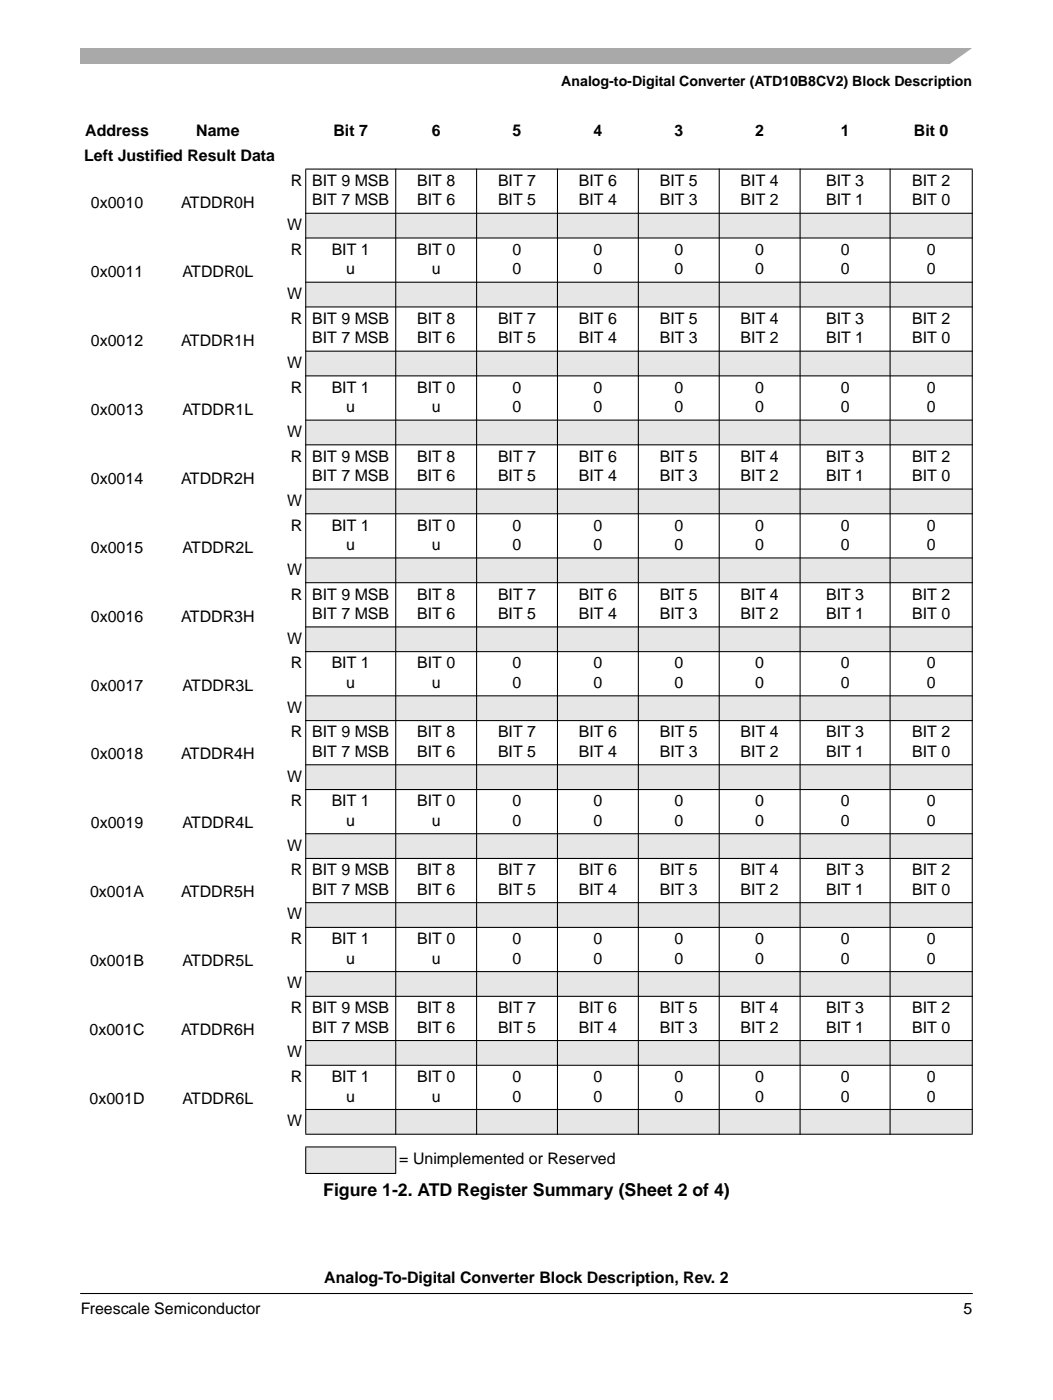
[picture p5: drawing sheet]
<svg xmlns="http://www.w3.org/2000/svg" width="210mm" height="279mm" viewBox="0 0 210 279" stroke-linecap="round" stroke-linejoin="round" font-family="sans-serif">
<defs><g id="words">
<text font-size="3.5" x="64.5" y="238.7">Figure 1-2. ATD Register Summary (Sheet 2 of 4)</text>
<g font-size="3.2">
<text x="17" y="27.2">Address</text>
<text x="39.1" y="27.2">Name</text>
<text x="66.5" y="27.2">Bit 7</text>
<text x="86.1" y="27.2">6</text>
<text x="102.2" y="27.2">5</text>
<text x="118.4" y="27.2">4</text>
<text x="134.5" y="27.2">3</text>
<text x="150.6" y="27.2">2</text>
<text x="167.7" y="27.2">1</text>
<text x="182.3" y="27.2">Bit 0</text>
<text x="16.8" y="32.2">Left Justif</text>
<text x="30.9" y="32.2">ied Result Data</text>
<text x="18.1" y="41.5">0x0010</text>
<text x="36.2" y="41.5">ATDDR0H</text>
<text x="58" y="37.1">R BIT 9 MSB</text>
<text x="62.3" y="41">BIT 7 MSB</text>
<text x="83.2" y="37.1">BIT 8</text>
<text x="83.2" y="41">BIT 6</text>
<text x="99.3" y="37.1">BIT 7</text>
<text x="99.3" y="41">BIT 5</text>
<text x="115.4" y="37.1">BIT 6</text>
<text x="115.4" y="41">BIT 4</text>
<text x="131.6" y="37.1">BIT 5</text>
<text x="131.6" y="41">BIT 3</text>
<text x="147.7" y="37.1">BIT 4</text>
<text x="147.7" y="41">BIT 2</text>
<text x="164.7" y="37.1">BIT 3</text>
<text x="164.7" y="41">BIT 1</text>
<text x="181.9" y="37.1">BIT 2</text>
<text x="181.9" y="41">BIT 0</text>
<text x="57.3" y="45.9">W</text>
<text x="58" y="50.9">R</text>
<text x="66.2" y="50.9">BIT 1</text>
<text x="83.2" y="50.9">BIT 0</text>
<text x="102.2" y="50.9">0</text>
<text x="118.4" y="50.9">0</text>
<text x="134.5" y="50.9">0</text>
<text x="150.6" y="50.9">0</text>
<text x="167.7" y="50.9">0</text>
<text x="184.8" y="50.9">0</text>
<text x="18.1" y="55.3">0x0011</text>
<text x="36.4" y="55.3">ATDDR0L</text>
<text x="57.3" y="59.7">W</text>
<text x="69.1" y="54.7">u</text>
<text x="86.1" y="54.7">u</text>
<text x="102.2" y="54.7">0</text>
<text x="118.4" y="54.7">0</text>
<text x="134.5" y="54.7">0</text>
<text x="150.6" y="54.7">0</text>
<text x="167.7" y="54.7">0</text>
<text x="184.8" y="54.7">0</text>
<text x="58" y="64.6">R BIT 9 MSB</text>
<text x="83.2" y="64.6">BIT 8</text>
<text x="99.3" y="64.6">BIT 7</text>
<text x="115.4" y="64.6">BIT 6</text>
<text x="131.6" y="64.6">BIT 5</text>
<text x="147.7" y="64.6">BIT 4</text>
<text x="164.7" y="64.6">BIT 3</text>
<text x="181.9" y="64.6">BIT 2</text>
<text x="18.1" y="69">0x0012</text>
<text x="36.2" y="69">ATDDR1H</text>
<text x="62.3" y="68.5">BIT 7 MSB</text>
<text x="83.2" y="68.5">BIT 6</text>
<text x="99.3" y="68.5">BIT 5</text>
<text x="115.4" y="68.5">BIT 4</text>
<text x="131.6" y="68.5">BIT 3</text>
<text x="147.7" y="68.5">BIT 2</text>
<text x="164.7" y="68.5">BIT 1</text>
<text x="181.9" y="68.5">BIT 0</text>
<text x="57.3" y="73.4">W</text>
<text x="18.1" y="82.8">0x0013</text>
<text x="36.4" y="82.8">ATDDR1L</text>
<text x="58" y="78.4">R</text>
<text x="66.2" y="78.4">BIT 1</text>
<text x="69.1" y="82.3">u</text>
<text x="83.2" y="78.4">BIT 0</text>
<text x="86.1" y="82.3">u</text>
<text x="102.2" y="78.4">0</text>
<text x="102.2" y="82.3">0</text>
<text x="118.4" y="78.4">0</text>
<text x="118.4" y="82.3">0</text>
<text x="134.5" y="78.4">0</text>
<text x="134.5" y="82.3">0</text>
<text x="150.6" y="78.4">0</text>
<text x="150.6" y="82.3">0</text>
<text x="167.7" y="78.4">0</text>
<text x="167.7" y="82.3">0</text>
<text x="184.8" y="78.4">0</text>
<text x="184.8" y="82.3">0</text>
<text x="57.3" y="87.2">W</text>
<text x="58" y="92.1">R BIT 9 MSB</text>
<text x="83.2" y="92.1">BIT 8</text>
<text x="99.3" y="92.1">BIT 7</text>
<text x="115.4" y="92.1">BIT 6</text>
<text x="131.6" y="92.1">BIT 5</text>
<text x="147.7" y="92.1">BIT 4</text>
<text x="164.7" y="92.1">BIT 3</text>
<text x="181.9" y="92.1">BIT 2</text>
<text x="18.1" y="96.5">0x0014</text>
<text x="36.2" y="96.5">ATDDR2H</text>
<text x="57.3" y="101">W</text>
<text x="62.3" y="96">BIT 7 MSB</text>
<text x="83.2" y="96">BIT 6</text>
<text x="99.3" y="96">BIT 5</text>
<text x="115.4" y="96">BIT 4</text>
<text x="131.6" y="96">BIT 3</text>
<text x="147.7" y="96">BIT 2</text>
<text x="164.7" y="96">BIT 1</text>
<text x="181.9" y="96">BIT 0</text>
<text x="58" y="105.9">R</text>
<text x="66.2" y="105.9">BIT 1</text>
<text x="83.2" y="105.9">BIT 0</text>
<text x="102.2" y="105.9">0</text>
<text x="118.4" y="105.9">0</text>
<text x="134.5" y="105.9">0</text>
<text x="150.6" y="105.9">0</text>
<text x="167.7" y="105.9">0</text>
<text x="184.8" y="105.9">0</text>
<text x="18.1" y="110.3">0x0015</text>
<text x="36.4" y="110.3">ATDDR2L</text>
<text x="69.1" y="109.8">u</text>
<text x="86.1" y="109.8">u</text>
<text x="102.2" y="109.8">0</text>
<text x="118.4" y="109.8">0</text>
<text x="134.5" y="109.8">0</text>
<text x="150.6" y="109.8">0</text>
<text x="167.7" y="109.8">0</text>
<text x="184.8" y="109.8">0</text>
<text x="57.3" y="114.7">W</text>
<text x="58" y="119.6">R BIT 9 MSB</text>
<text x="83.2" y="119.6">BIT 8</text>
<text x="99.3" y="119.6">BIT 7</text>
<text x="115.4" y="119.6">BIT 6</text>
<text x="131.6" y="119.6">BIT 5</text>
<text x="147.7" y="119.6">BIT 4</text>
<text x="164.7" y="119.6">BIT 3</text>
<text x="181.9" y="119.6">BIT 2</text>
<text x="18.1" y="124.1">0x0016</text>
<text x="36.2" y="124.1">ATDDR3H</text>
<text x="62.3" y="123.5">BIT 7 MSB</text>
<text x="83.2" y="123.5">BIT 6</text>
<text x="99.3" y="123.5">BIT 5</text>
<text x="115.4" y="123.5">BIT 4</text>
<text x="131.6" y="123.5">BIT 3</text>
<text x="147.7" y="123.5">BIT 2</text>
<text x="164.7" y="123.5">BIT 1</text>
<text x="181.9" y="123.5">BIT 0</text>
<text x="57.3" y="128.5">W</text>
<text x="18.1" y="137.8">0x0017</text>
<text x="36.4" y="137.8">ATDDR3L</text>
<text x="58" y="133.4">R</text>
<text x="66.2" y="133.4">BIT 1</text>
<text x="69.1" y="137.3">u</text>
<text x="83.2" y="133.4">BIT 0</text>
<text x="86.1" y="137.3">u</text>
<text x="102.2" y="133.4">0</text>
<text x="102.2" y="137.3">0</text>
<text x="118.4" y="133.4">0</text>
<text x="118.4" y="137.3">0</text>
<text x="134.5" y="133.4">0</text>
<text x="134.5" y="137.3">0</text>
<text x="150.6" y="133.4">0</text>
<text x="150.6" y="137.3">0</text>
<text x="167.7" y="133.4">0</text>
<text x="167.7" y="137.3">0</text>
<text x="184.8" y="133.4">0</text>
<text x="184.8" y="137.3">0</text>
<text x="57.3" y="142.2">W</text>
<text x="58" y="147.2">R BIT 9 MSB</text>
<text x="83.2" y="147.2">BIT 8</text>
<text x="99.3" y="147.2">BIT 7</text>
<text x="115.4" y="147.2">BIT 6</text>
<text x="131.6" y="147.2">BIT 5</text>
<text x="147.7" y="147.2">BIT 4</text>
<text x="164.7" y="147.2">BIT 3</text>
<text x="181.9" y="147.2">BIT 2</text>
<text x="18.1" y="151.6">0x0018</text>
<text x="36.2" y="151.6">ATDDR4H</text>
<text x="57.3" y="156">W</text>
<text x="62.3" y="151">BIT 7 MSB</text>
<text x="83.2" y="151">BIT 6</text>
<text x="99.3" y="151">BIT 5</text>
<text x="115.4" y="151">BIT 4</text>
<text x="131.6" y="151">BIT 3</text>
<text x="147.7" y="151">BIT 2</text>
<text x="164.7" y="151">BIT 1</text>
<text x="181.9" y="151">BIT 0</text>
<text x="58" y="160.9">R</text>
<text x="66.2" y="160.9">BIT 1</text>
<text x="83.2" y="160.9">BIT 0</text>
<text x="102.2" y="160.9">0</text>
<text x="118.4" y="160.9">0</text>
<text x="134.5" y="160.9">0</text>
<text x="150.6" y="160.9">0</text>
<text x="167.7" y="160.9">0</text>
<text x="184.8" y="160.9">0</text>
<text x="18.1" y="165.3">0x0019</text>
<text x="36.4" y="165.3">ATDDR4L</text>
<text x="69.1" y="164.8">u</text>
<text x="86.1" y="164.8">u</text>
<text x="102.2" y="164.8">0</text>
<text x="118.4" y="164.8">0</text>
<text x="134.5" y="164.8">0</text>
<text x="150.6" y="164.8">0</text>
<text x="167.7" y="164.8">0</text>
<text x="184.8" y="164.8">0</text>
<text x="57.3" y="169.7">W</text>
<text x="18" y="179.1">0x001A</text>
<text x="36.2" y="179.1">ATDDR5H</text>
<text x="58" y="174.7">R BIT 9 MSB</text>
<text x="62.3" y="178.6">BIT 7 MSB</text>
<text x="83.2" y="174.7">BIT 8</text>
<text x="83.2" y="178.6">BIT 6</text>
<text x="99.3" y="174.7">BIT 7</text>
<text x="99.3" y="178.6">BIT 5</text>
<text x="115.4" y="174.7">BIT 6</text>
<text x="115.4" y="178.6">BIT 4</text>
<text x="131.6" y="174.7">BIT 5</text>
<text x="131.6" y="178.6">BIT 3</text>
<text x="147.7" y="174.7">BIT 4</text>
<text x="147.7" y="178.6">BIT 2</text>
<text x="164.7" y="174.7">BIT 3</text>
<text x="164.7" y="178.6">BIT 1</text>
<text x="181.9" y="174.7">BIT 2</text>
<text x="181.9" y="178.6">BIT 0</text>
<text x="57.3" y="183.5">W</text>
<text x="58" y="188.4">R</text>
<text x="66.2" y="188.4">BIT 1</text>
<text x="83.2" y="188.4">BIT 0</text>
<text x="102.2" y="188.4">0</text>
<text x="118.4" y="188.4">0</text>
<text x="134.5" y="188.4">0</text>
<text x="150.6" y="188.4">0</text>
<text x="167.7" y="188.4">0</text>
<text x="184.8" y="188.4">0</text>
<text x="18" y="192.8">0x001B</text>
<text x="36.4" y="192.8">ATDDR5L</text>
<text x="57.3" y="197.3">W</text>
<text x="69.1" y="192.3">u</text>
<text x="86.1" y="192.3">u</text>
<text x="102.2" y="192.3">0</text>
<text x="118.4" y="192.3">0</text>
<text x="134.5" y="192.3">0</text>
<text x="150.6" y="192.3">0</text>
<text x="167.7" y="192.3">0</text>
<text x="184.8" y="192.3">0</text>
<text x="58" y="202.2">R BIT 9 MSB</text>
<text x="83.2" y="202.2">BIT 8</text>
<text x="99.3" y="202.2">BIT 7</text>
<text x="115.5" y="202.2">BIT 6</text>
<text x="131.6" y="202.2">BIT 5</text>
<text x="147.7" y="202.2">BIT 4</text>
<text x="164.7" y="202.2">BIT 3</text>
<text x="181.9" y="202.2">BIT 2</text>
<text x="17.9" y="206.6">0x001C</text>
<text x="36.2" y="206.6">ATDDR6H</text>
<text x="62.3" y="206.1">BIT 7 MSB</text>
<text x="83.2" y="206.1">BIT 6</text>
<text x="99.3" y="206.1">BIT 5</text>
<text x="115.5" y="206.1">BIT 4</text>
<text x="131.6" y="206.1">BIT 3</text>
<text x="147.7" y="206.1">BIT 2</text>
<text x="164.7" y="206.1">BIT 1</text>
<text x="181.9" y="206.1">BIT 0</text>
<text x="57.3" y="211">W</text>
<text x="58" y="216">R</text>
<text x="66.2" y="216">BIT 1</text>
<text x="83.2" y="216">BIT 0</text>
<text x="102.2" y="216">0</text>
<text x="118.4" y="216">0</text>
<text x="134.5" y="216">0</text>
<text x="150.6" y="216">0</text>
<text x="167.7" y="216">0</text>
<text x="184.8" y="216">0</text>
<text x="17.9" y="220.4">0x001D</text>
<text x="36.4" y="220.4">ATDDR6L</text>
<text x="69.1" y="219.8">u</text>
<text x="86.1" y="219.8">u</text>
<text x="102.2" y="219.8">0</text>
<text x="118.4" y="219.8">0</text>
<text x="134.5" y="219.8">0</text>
<text x="150.6" y="219.8">0</text>
<text x="167.7" y="219.8">0</text>
<text x="184.8" y="219.8">0</text>
<text x="57.3" y="224.8">W</text>
<text x="79.6" y="232.3">= Unimplemented or Reserved</text>
<text x="64.7" y="256.1">Analog-To-Digital Converter Block Description, Rev. 2</text>
<text x="16.1" y="262.3">Freescale Semiconductor</text>
<text x="192.1" y="262.3">5</text>
</g>
<text font-size="2.8" x="111.9" y="17.2">Analog-to-Digital Converter (ATD10B8CV2) Block Description</text>
</g></defs>
<path d="M16.1 9.5h177.8v3.2h-177.8z" fill="#a7a9ac"/>
<g fill="#fff">
<path d="M189 13l5.4-3.8h1.4v3.8z"/>
<path d="M16.1 258.1h177.8z"/>
</g>
<path d="M16.1 257.2h177.8v2.3h-177.8z" fill="#fff"/>
<path d="M16.1 258.1h177.8" fill="none" stroke="#000" stroke-width=".21"/>
<g fill="#e6e6e6">
<path d="M61 42.6h132.9v4.9h-132.9z"/>
<path d="M61 56.3h132.9v5h-132.9z"/>
<path d="M61 70.1h132.9v4.9h-132.9z"/>
<path d="M61 83.8h132.9v5h-132.9z"/>
<path d="M61 97.6h132.9v4.9h-132.9z"/>
<path d="M61 111.4h132.9v4.9h-132.9z"/>
<path d="M61 125.1h132.9v5h-132.9z"/>
<path d="M61 138.9h132.9v4.9h-132.9z"/>
<path d="M61 152.6h132.9v5h-132.9z"/>
<path d="M61 166.4h132.9v4.9h-132.9z"/>
<path d="M61 180.1h132.9v5h-132.9z"/>
<path d="M61 193.9h132.9v4.9h-132.9z"/>
<path d="M61 207.7h132.9v4.9h-132.9z"/>
<path d="M61 221.4h132.9v5h-132.9z"/>
<path d="M61 228.9h17.9v5.3h-17.9z"/>
</g>
<g fill="#000" stroke="#000" stroke-width=".21">
<path d="M60.9 33.7h133.1zM60.9 42.6h133.1zM60.9 47.5h133.1zM60.9 56.3h133.1zM60.9 61.3h133.1zM60.9 70.1h133.1zM60.9 75h133.1zM60.9 83.8h133.1zM60.9 88.8h133.1zM60.9 97.6h133.1zM60.9 102.5h133.1zM60.9 111.4h133.1z"/>
<path d="M60.9 116.3h133.1zM60.9 125.1h133.1zM60.9 130.1h133.1zM60.9 138.9h133.1zM60.9 143.8h133.1zM60.9 152.6h133.1zM60.9 157.6h133.1zM60.9 166.4h133.1zM60.9 171.3h133.1zM60.9 180.1h133.1zM60.9 185.1h133.1zM60.9 193.9h133.1z"/>
<path d="M60.9 198.8h133.1zM60.9 207.7h133.1zM60.9 212.6h133.1zM61 33.8v192.5zM61 229v5.1zM78.9 33.7v192.7zM78.9 229v5.1zM60.9 228.9h18.1zM60.9 234.2h18.1zM95.1 33.7v192.7zM111.2 33.7v192.7zM127.3 33.7v192.7z"/>
<path d="M143.4 33.7v192.7zM159.6 33.7v192.7zM177.5 33.7v192.7zM193.9 33.8v192.5zM60.9 221.4h133.1zM60.9 226.4h133.1z"/>
</g>
<use href="#words"/>
</svg>
